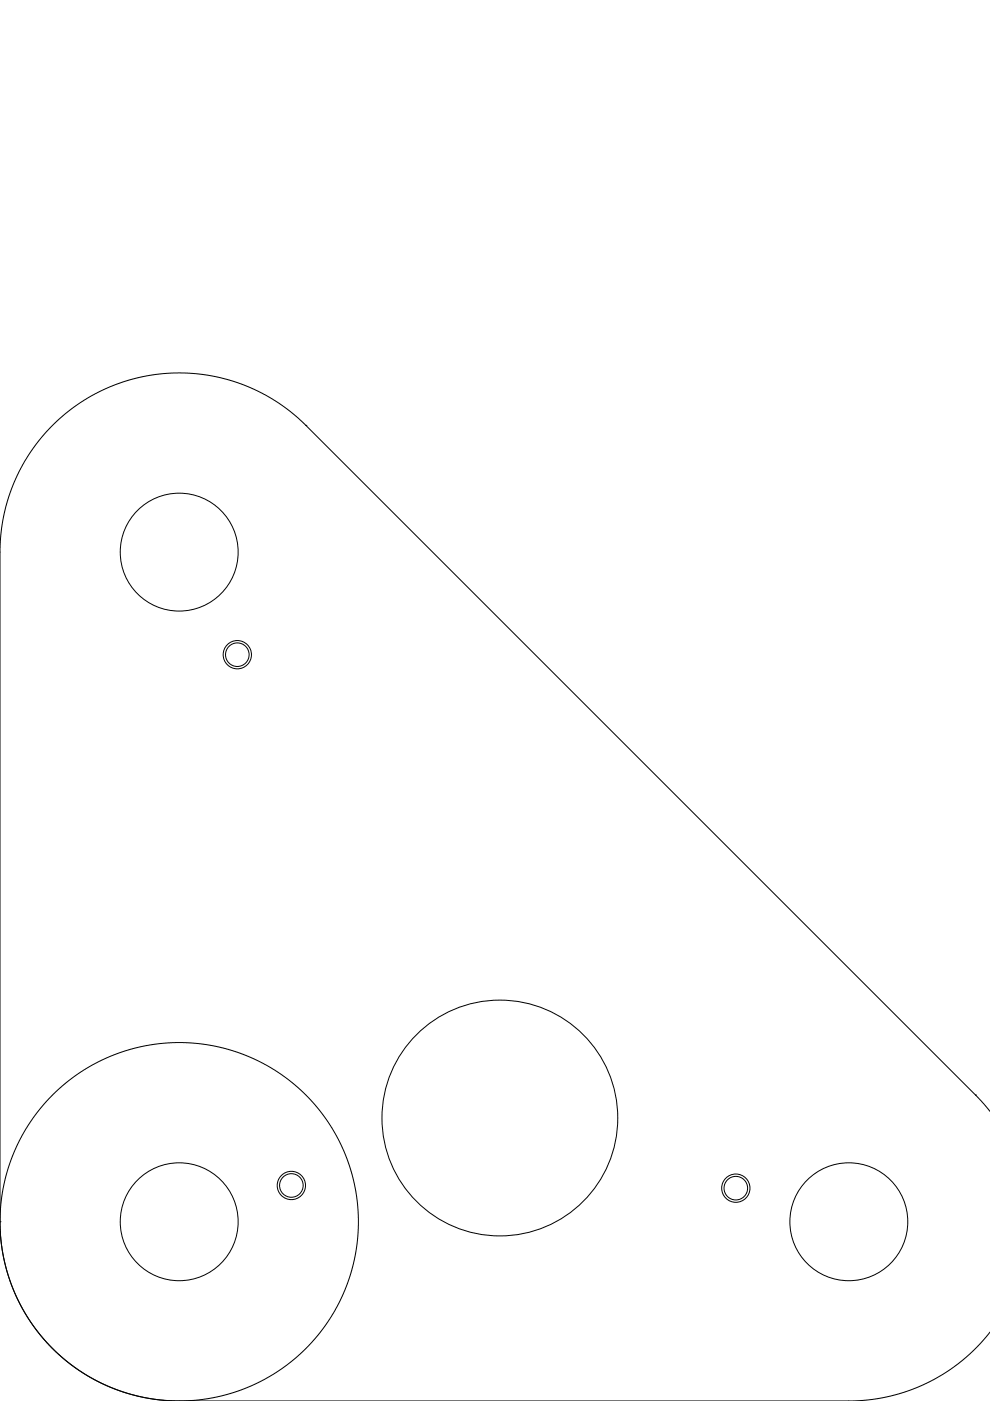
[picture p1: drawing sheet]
<svg xmlns="http://www.w3.org/2000/svg" width="210mm" height="297mm" viewBox="0 0 210 297" stroke-linecap="round" stroke-linejoin="round" font-family="sans-serif">
<g fill="none" stroke="#000" stroke-width=".21">
<path d="M64.9 90.2h.1M206.8 232.2h.1M209.9 235.6l-3-3.4-142.7-142.7-2.3-2-2.5-1.8-3.3-2-2.8-1.4-3.7-1.4-3.6-1-4-.6-3.7-.2-3.7 .1-3.6 .5-3.9 1-3.6 1.2-3.2 1.5-3 1.8-3 2.2-3.2 2.8-2 2.2-2.3 3-2.6 4.3-2.1 4.8-.8 2.8-.7 2.8-.6 5.4v144.4l.3 3.8 .6 3.7 1.1 3.9 1.5 3.6 1.4 2.7 2.1 3.5 2.2 2.7 3.1 3.2 2.2 1.9 2.8 2 3 1.8 2.7 1.3 3 1.1 3.3 .9 3.3 .7 3 .3h145.3l4.1-.3 3.9-.7 4.1-1.3 4.4-1.9 3.9-2.3 3.2-2.4 3-2.9 2.4-2.8M0 259h.1"/>
<circle cx="38" cy="117.1" r="12.5"/>
<circle cx="50.3" cy="138.8" r="3"/>
<circle cx="50.3" cy="138.8" r="2.5"/>
<circle cx="106" cy="237" r="25"/>
<circle cx="38" cy="259" r="12.5"/>
<circle cx="38" cy="259" r="38"/>
<circle cx="61.8" cy="251.3" r="3"/>
<circle cx="61.8" cy="251.3" r="2.5"/>
<circle cx="156" cy="251.9" r="3"/>
<circle cx="156" cy="251.9" r="2.5"/>
<circle cx="180" cy="259" r="12.5"/>
</g>
</svg>
